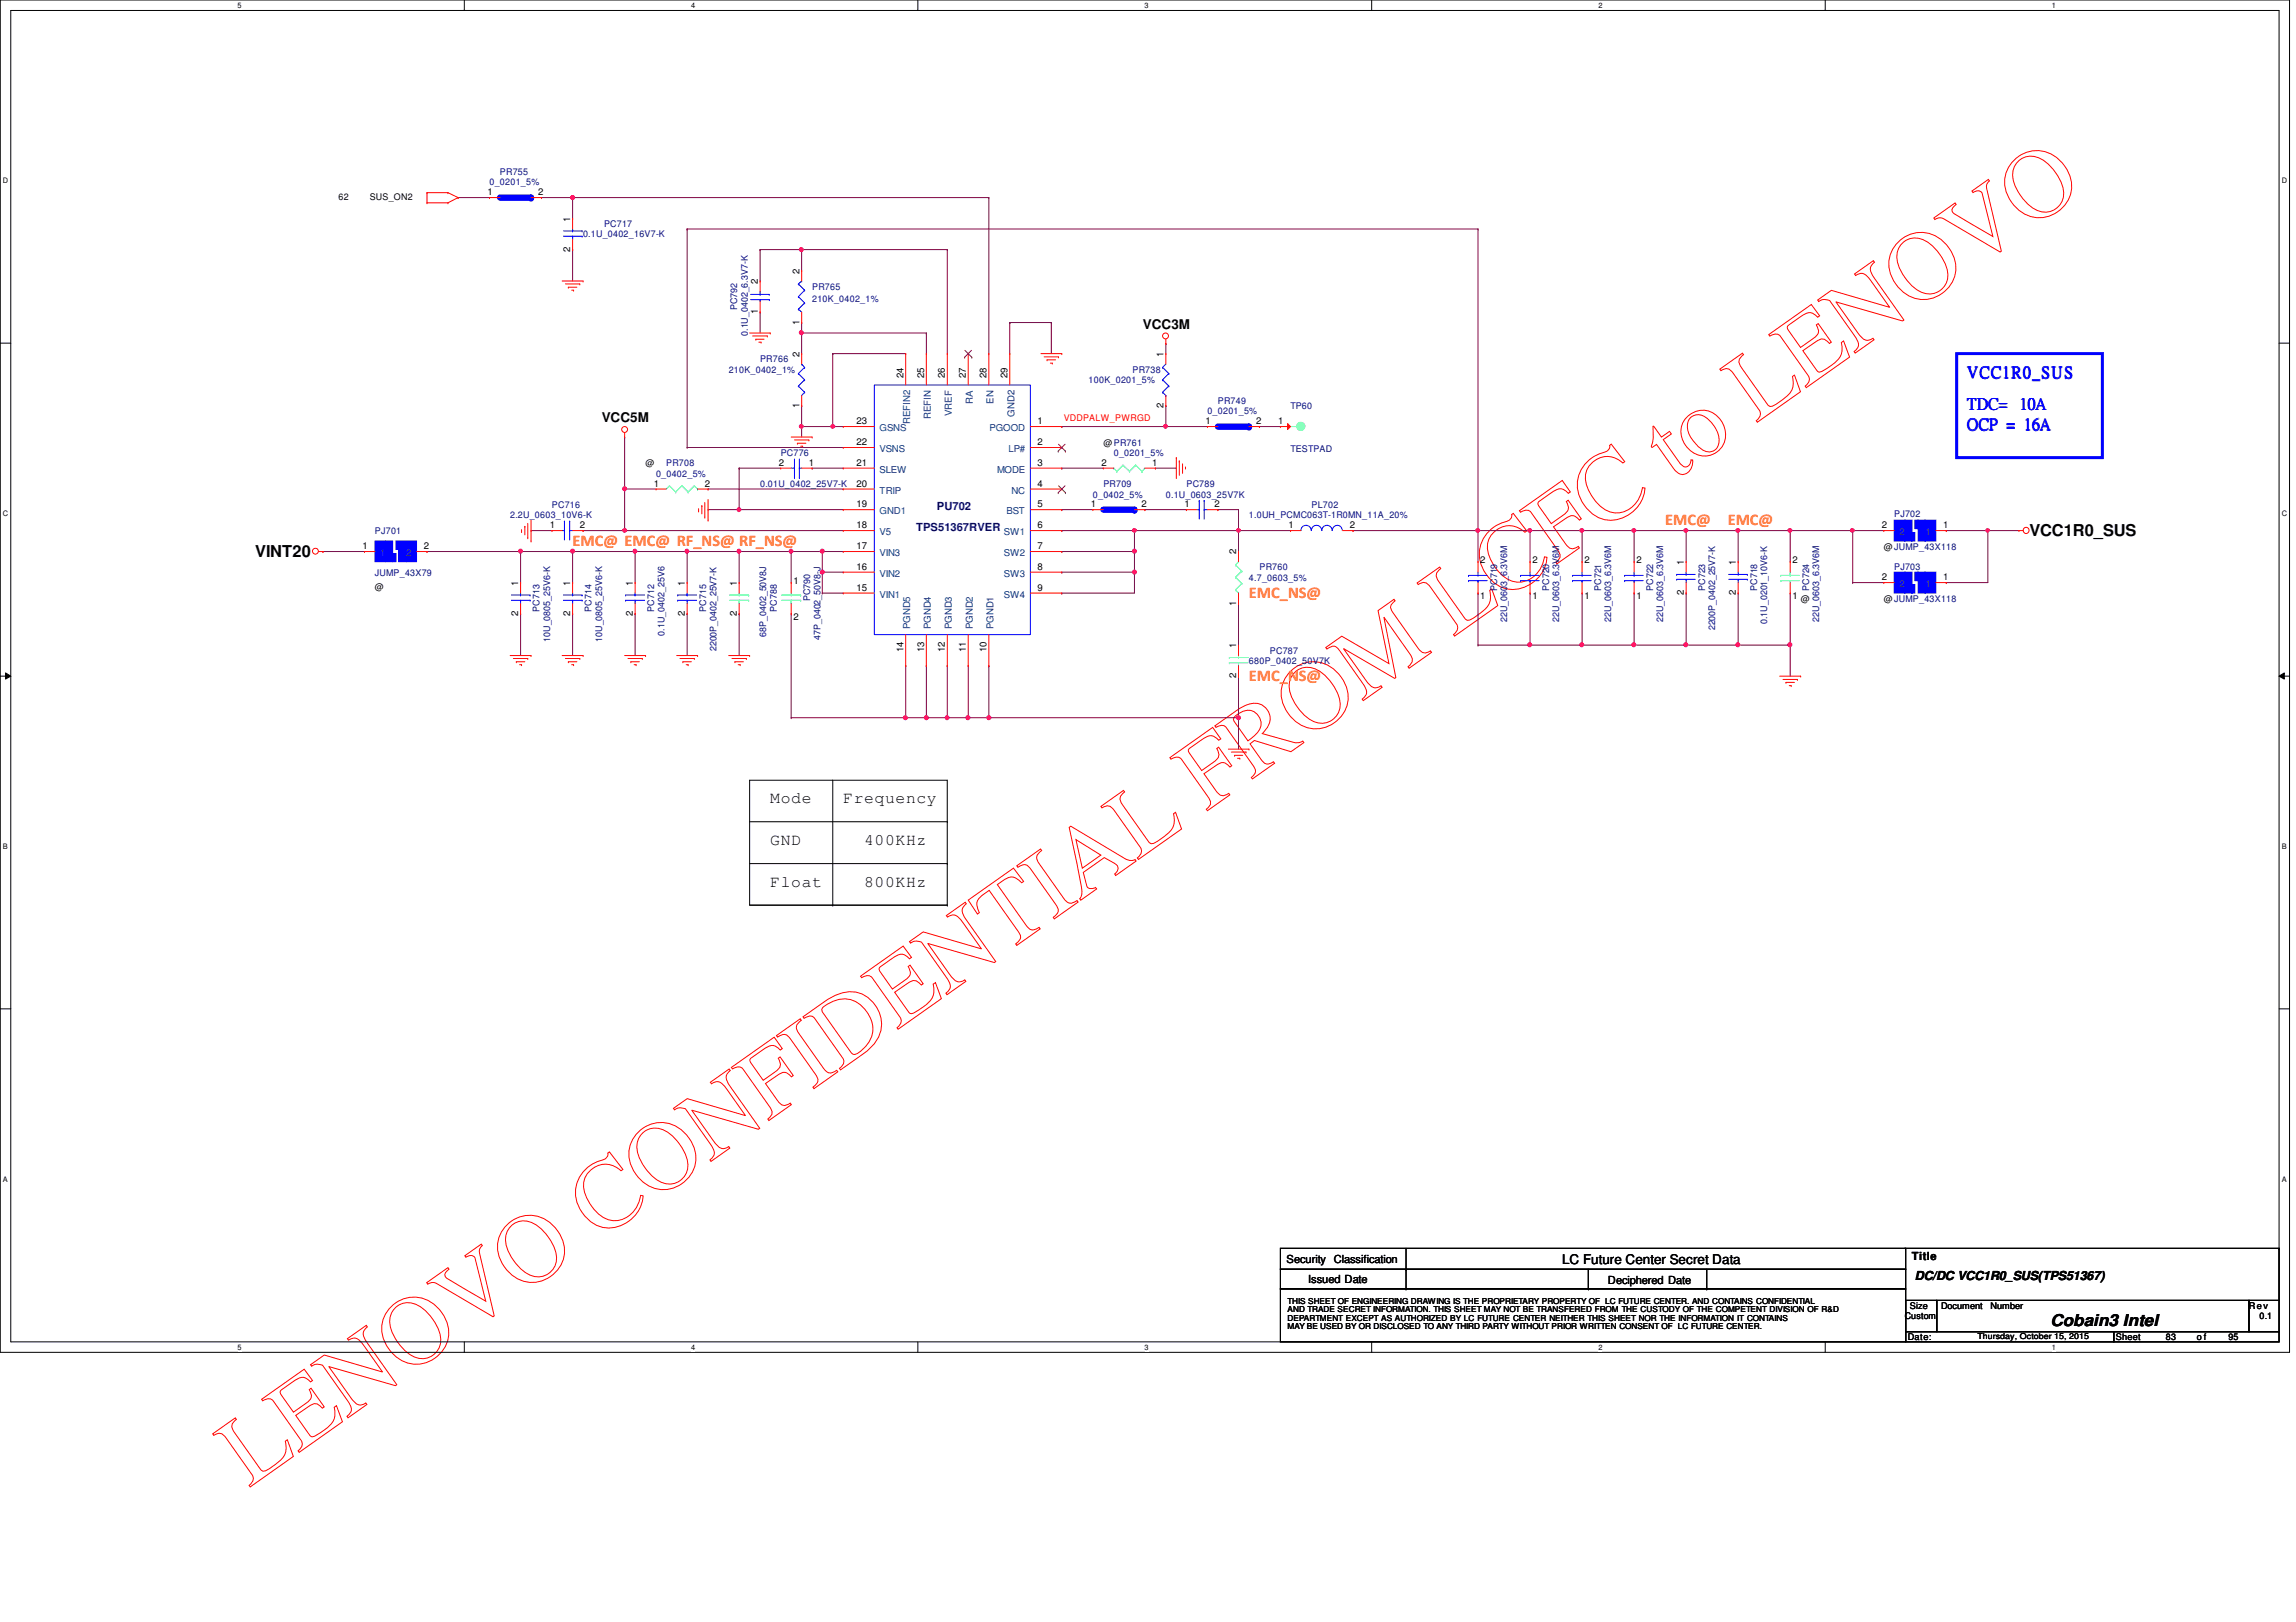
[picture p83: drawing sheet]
<svg xmlns="http://www.w3.org/2000/svg" width="297mm" height="210mm" viewBox="0 0 297 210" stroke-linecap="round" stroke-linejoin="round" font-family="sans-serif">
<defs><g id="words">
<text font-size="12.7" fill="#f00" x="32.2" y="192.5" transform="rotate(-35 32.2 192.5)">LENOVO CONFIDENTIAL FROM LCFC to LENOVO</text>
<g font-size="2.1" fill="#00f">
<text x="254.5" y="48.9">VCC1</text>
<text x="254.5" y="53">TDC= 1A</text>
<text x="260.2" y="48.9">R0_SUS</text>
<text x="262.3" y="53">0</text>
<text x="254.5" y="55.6">OCP=1A</text>
<text x="262.8" y="55.6">6</text>
</g>
<g font-size="2.1" fill="#ff8000">
<text x="74.1" y="70.7">EMC@ EMC@ RF_NS@ RF_NS@</text>
<text x="215.4" y="68">EMC@</text>
<text x="223.5" y="68">EMC@</text>
<text x="161.6" y="77.4">EMC_NS@</text>
<text x="161.6" y="88.2">EMC_NS@</text>
</g>
<g font-size="2.1">
<text x="262.5" y="69.4">VCC1R0_SUS</text>
<text x="33" y="72.1">VINT20</text>
<text x="99.6" y="104">Mode</text>
<text x="109.1" y="104">Frequency</text>
<text x="99.6" y="109.3">GND</text>
<text x="111.8" y="109.3">400KHz</text>
<text x="99.6" y="114.7">Float</text>
<text x="111.8" y="114.7">800KHz</text>
<text x="265.3" y="171.6">Cobain3 Intel</text>
</g>
<g font-size="1.7">
<text x="147.9" y="42.5">VCC3M</text>
<text x="77.8" y="54.7">VCC5M</text>
<text x="202.1" y="163.6">LC Future Center Secret Data</text>
</g>
<text font-size="1.6" x="247.7" y="165.7">DC/DC VCC1R0_SUS(TPS51367)</text>
<g font-size="1.4" fill="#000080">
<text x="121.2" y="66">PU702</text>
<text x="118.5" y="68.7">TPS51367RVER</text>
</g>
<g font-size="1.4">
<text x="166.5" y="163.4">Security Classification</text>
<text x="169.2" y="166">Issued Date</text>
<text x="208" y="166.2">Deciphered Date</text>
<text x="247.4" y="163">Title</text>
</g>
<g font-size="1.2" fill="#000080">
<text x="64.7" y="22.6">PR755</text>
<text x="63.3" y="24">0_0201_5%</text>
<text x="78.1" y="29.4">PC717</text>
<text x="75.4" y="30.7">0.1U_0402_16V7-K</text>
<text x="95.4" y="40.1" transform="rotate(-90 95.4 40.1)">PC792</text>
<text x="105.1" y="37.5">PR765</text>
<text x="105.1" y="39.1">210K_0402_1%</text>
<text x="96.7" y="43.5" transform="rotate(-90 96.7 43.5)">0.1U_0402_6.3V7-K</text>
<text x="98.3" y="46.9">PR766</text>
<text x="94.3" y="48.2">210K_0402_1%</text>
<text x="140.8" y="49.6">100K_0201_5%</text>
<text x="146.5" y="48.2">PR738</text>
<text x="156.2" y="53.6">0_0201_5%</text>
<text x="157.6" y="52.3">PR749</text>
<text x="167" y="53">TP60</text>
<text x="101" y="59">PC776</text>
<text x="144.1" y="59">0_0201_5%</text>
<text x="167" y="58.5">TESTPAD</text>
<text x="71.4" y="65.7">PC716</text>
<text x="84.9" y="61.7">0_0402_5%</text>
<text x="86.2" y="60.3">PR708</text>
<text x="98.3" y="63">0.01U_0402_25V7-K</text>
<text x="141.4" y="64.4">0_0402_5%</text>
<text x="142.7" y="63">PR709</text>
<text x="150.8" y="64.4">0.1U_0603_25V7K</text>
<text x="153.5" y="63">PC789</text>
<text x="169.7" y="65.7">PL702</text>
<text x="48.5" y="69.1">PJ701</text>
<text x="66" y="67.1">2.2U_0603_10V6-K</text>
<text x="161.6" y="67.1">1.0UH_PCMC063T-1R0MN_11A_20%</text>
<text x="245.1" y="66.9">PJ702</text>
<text x="48.5" y="74.6">JUMP_43X79</text>
<text x="104.8" y="77.8" transform="rotate(-90 104.8 77.8)">PC790</text>
<text x="161.6" y="75.1">4.7_0603_5%</text>
<text x="162.9" y="73.8">PR760</text>
<text x="193.7" y="76.5" transform="rotate(-90 193.7 76.5)">PC719</text>
<text x="200.4" y="76.5" transform="rotate(-90 200.4 76.5)">PC720</text>
<text x="207.1" y="76.5" transform="rotate(-90 207.1 76.5)">PC721</text>
<text x="213.9" y="76.5" transform="rotate(-90 213.9 76.5)">PC722</text>
<text x="220.6" y="76.5" transform="rotate(-90 220.6 76.5)">PC723</text>
<text x="227.3" y="76.5" transform="rotate(-90 227.3 76.5)">PC718</text>
<text x="234.1" y="76.5" transform="rotate(-90 234.1 76.5)">PC724</text>
<text x="245.1" y="73.8">PJ703</text>
<text x="69.8" y="79.2" transform="rotate(-90 69.8 79.2)">PC713</text>
<text x="71.2" y="83.1" transform="rotate(-90 71.2 83.1)">10U_0805_25V6-K</text>
<text x="76.5" y="79.2" transform="rotate(-90 76.5 79.2)">PC714</text>
<text x="77.9" y="83.1" transform="rotate(-90 77.9 83.1)">10U_0805_25V6-K</text>
<text x="84.6" y="79.2" transform="rotate(-90 84.6 79.2)">PC712</text>
<text x="86" y="82.3" transform="rotate(-90 86 82.3)">0.1U_0402_25V6</text>
<text x="91.4" y="79.2" transform="rotate(-90 91.4 79.2)">PC715</text>
<text x="99.1" y="82.4" transform="rotate(-90 99.1 82.4)">68P_0402_50V8J</text>
<text x="100.5" y="79.2" transform="rotate(-90 100.5 79.2)">PC788</text>
<text x="106.2" y="82.8" transform="rotate(-90 106.2 82.8)">47P_0402_50V8-J</text>
<text x="195" y="80.5" transform="rotate(-90 195 80.5)">22U_0603_6.3V6M</text>
<text x="201.7" y="80.5" transform="rotate(-90 201.7 80.5)">22U_0603_6.3V6M</text>
<text x="208.4" y="80.5" transform="rotate(-90 208.4 80.5)">22U_0603_6.3V6M</text>
<text x="215.2" y="80.5" transform="rotate(-90 215.2 80.5)">22U_0603_6.3V6M</text>
<text x="221.9" y="81.6" transform="rotate(-90 221.9 81.6)">2200P_0402_25V7-K</text>
<text x="228.6" y="80.8" transform="rotate(-90 228.6 80.8)">0.1U_0201_10V6-K</text>
<text x="235.4" y="80.5" transform="rotate(-90 235.4 80.5)">22U_0603_6.3V6M</text>
<text x="92.7" y="84.3" transform="rotate(-90 92.7 84.3)">2200P_0402_25V7-K</text>
<text x="161.6" y="85.9">680P_0402_50V7K</text>
<text x="164.3" y="84.6">PC787</text>
</g>
<g font-size="1.2">
<text x="43.8" y="25.9">62</text>
<text x="47.8" y="25.9">SUS_ON2</text>
<text x="63.1" y="25.3">1</text>
<text x="69.6" y="25.3">2</text>
<text x="73.8" y="28.7" transform="rotate(-90 73.8 28.7)">1</text>
<text x="73.8" y="32.6" transform="rotate(-90 73.8 32.6)">2</text>
<text x="103.4" y="35.4" transform="rotate(-90 103.4 35.4)">2</text>
<text x="98" y="40.6" transform="rotate(-90 98 40.6)">1</text>
<text x="98" y="36.8" transform="rotate(-90 98 36.8)">2</text>
<text x="103.4" y="42" transform="rotate(-90 103.4 42)">1</text>
<text x="103.4" y="46.2" transform="rotate(-90 103.4 46.2)">2</text>
<text x="150.5" y="46.2" transform="rotate(-90 150.5 46.2)">1</text>
<text x="103.4" y="52.8" transform="rotate(-90 103.4 52.8)">1</text>
<text x="116.9" y="48.9" transform="rotate(-90 116.9 48.9)">24</text>
<text x="119.5" y="48.9" transform="rotate(-90 119.5 48.9)">25</text>
<text x="122.3" y="48.9" transform="rotate(-90 122.3 48.9)">26</text>
<text x="125" y="48.9" transform="rotate(-90 125 48.9)">27</text>
<text x="127.6" y="48.9" transform="rotate(-90 127.6 48.9)">28</text>
<text x="130.3" y="48.9" transform="rotate(-90 130.3 48.9)">29</text>
<text x="150.5" y="52.8" transform="rotate(-90 150.5 52.8)">2</text>
<text x="110.8" y="57.6">22</text>
<text x="110.8" y="54.9">23</text>
<text x="134.2" y="54.9">1</text>
<text x="134.2" y="57.6">2</text>
<text x="142.7" y="57.7">@PR761</text>
<text x="156" y="54.9">1</text>
<text x="162.5" y="54.9">2</text>
<text x="165.4" y="54.9">1</text>
<text x="83.5" y="60.3">@</text>
<text x="84.6" y="63">1</text>
<text x="91.2" y="63">2</text>
<text x="100.8" y="60.3">2</text>
<text x="104.6" y="60.3">1</text>
<text x="110.8" y="65.7">19</text>
<text x="110.8" y="63">20</text>
<text x="110.8" y="60.3">21</text>
<text x="134.2" y="60.3">3</text>
<text x="134.2" y="63">4</text>
<text x="134.2" y="65.7">5</text>
<text x="141.1" y="65.7">1</text>
<text x="142.5" y="60.3">2</text>
<text x="147.7" y="65.7">2</text>
<text x="149.1" y="60.3">1</text>
<text x="153.2" y="65.7">1</text>
<text x="157.1" y="65.7">2</text>
<text x="46.9" y="71.1">1</text>
<text x="54.8" y="71.1">2</text>
<text x="71.1" y="68.4">1</text>
<text x="75" y="68.4">2</text>
<text x="110.8" y="71.1">17</text>
<text x="110.8" y="68.4">18</text>
<text x="134.2" y="68.4">6</text>
<text x="134.2" y="71.1">7</text>
<text x="159.9" y="71.8" transform="rotate(-90 159.9 71.8)">2</text>
<text x="166.7" y="68.4">1</text>
<text x="174.6" y="68.4">2</text>
<text x="243.5" y="68.4">2</text>
<text x="243.7" y="71.1">@JUMP_43X118</text>
<text x="251.4" y="68.4">1</text>
<text x="48.5" y="76.4">@</text>
<text x="67.1" y="75.8" transform="rotate(-90 67.1 75.8)">1</text>
<text x="73.8" y="75.8" transform="rotate(-90 73.8 75.8)">1</text>
<text x="81.9" y="75.8" transform="rotate(-90 81.9 75.8)">1</text>
<text x="88.6" y="75.8" transform="rotate(-90 88.6 75.8)">1</text>
<text x="95.3" y="75.8" transform="rotate(-90 95.3 75.8)">1</text>
<text x="102.7" y="75.6">1</text>
<text x="110.8" y="76.5">15</text>
<text x="110.8" y="73.7">16</text>
<text x="134.2" y="73.7">8</text>
<text x="134.2" y="76.5">9</text>
<text x="191.5" y="77.5">1</text>
<text x="191.5" y="72.9">2</text>
<text x="198.2" y="77.5">1</text>
<text x="198.2" y="72.9">2</text>
<text x="205" y="77.5">1</text>
<text x="205" y="72.9">2</text>
<text x="211.7" y="77.5">1</text>
<text x="211.7" y="72.9">2</text>
<text x="217.8" y="77" transform="rotate(-90 217.8 77)">2</text>
<text x="217.8" y="73.1" transform="rotate(-90 217.8 73.1)">1</text>
<text x="224.6" y="77" transform="rotate(-90 224.6 77)">2</text>
<text x="224.6" y="73.1" transform="rotate(-90 224.6 73.1)">1</text>
<text x="231.9" y="77.5">1</text>
<text x="231.9" y="72.9">2</text>
<text x="233" y="77.9">@</text>
<text x="243.5" y="75.1">2</text>
<text x="243.7" y="77.9">@JUMP_43X118</text>
<text x="251.4" y="75.1">1</text>
<text x="67.1" y="79.7" transform="rotate(-90 67.1 79.7)">2</text>
<text x="73.8" y="79.7" transform="rotate(-90 73.8 79.7)">2</text>
<text x="81.9" y="79.7" transform="rotate(-90 81.9 79.7)">2</text>
<text x="88.6" y="79.7" transform="rotate(-90 88.6 79.7)">2</text>
<text x="95.3" y="79.7" transform="rotate(-90 95.3 79.7)">2</text>
<text x="102.7" y="80.2">2</text>
<text x="159.9" y="83.9" transform="rotate(-90 159.9 83.9)">1</text>
<text x="159.9" y="78.4" transform="rotate(-90 159.9 78.4)">1</text>
<text x="116.9" y="84.4" transform="rotate(-90 116.9 84.4)">14</text>
<text x="119.5" y="84.4" transform="rotate(-90 119.5 84.4)">13</text>
<text x="122.3" y="84.4" transform="rotate(-90 122.3 84.4)">12</text>
<text x="125" y="84.4" transform="rotate(-90 125 84.4)">11</text>
<text x="127.6" y="84.4" transform="rotate(-90 127.6 84.4)">10</text>
<text x="159.9" y="87.8" transform="rotate(-90 159.9 87.8)">2</text>
<text x="246.4" y="170.7">Custom</text>
<text x="246.8" y="173.4">Date:</text>
<text x="247.1" y="169.4">Size</text>
<text x="251.1" y="169.4">Document</text>
<text x="257.5" y="169.4">Number</text>
<text x="273.7" y="173.4">Sheet</text>
<text x="280.2" y="173.4">83</text>
<text x="284.2" y="173.4">o f</text>
<text x="288.3" y="173.4">95</text>
<text x="291" y="169.4">Rev</text>
<text x="292.3" y="170.7">0.1</text>
</g>
<g font-size="1.2" fill="#004080">
<text x="123.1" y="53.8" transform="rotate(-90 123.1 53.8)">VREF</text>
<text x="125.9" y="52.2" transform="rotate(-90 125.9 52.2)">RA</text>
<text x="128.5" y="52.2" transform="rotate(-90 128.5 52.2)">EN</text>
<text x="131.2" y="53.9" transform="rotate(-90 131.2 53.9)">GND2</text>
<text x="113.8" y="58.5">VSNS</text>
<text x="113.8" y="55.8">GSNS</text>
<text x="117.8" y="54.9" transform="rotate(-90 117.8 54.9)">REFIN2</text>
<text x="120.4" y="54.2" transform="rotate(-90 120.4 54.2)">REFIN</text>
<text x="128" y="55.8">PGOOD</text>
<text x="130.5" y="58.5">LP#</text>
<text x="113.8" y="63.9">TRIP</text>
<text x="113.8" y="61.2">SLEW</text>
<text x="129" y="61.2">MODE</text>
<text x="130.8" y="63.9">NC</text>
<text x="49.2" y="72">1</text>
<text x="52.5" y="72">2</text>
<text x="113.8" y="72">VIN3</text>
<text x="113.8" y="66.5">GND1</text>
<text x="113.8" y="69.3">V5</text>
<text x="129.9" y="69.3">SW1</text>
<text x="129.9" y="72">SW2</text>
<text x="130.2" y="66.5">BST</text>
<text x="245.7" y="69.3">2</text>
<text x="249.1" y="69.3">1</text>
<text x="113.8" y="77.3">VIN1</text>
<text x="113.8" y="74.6">VIN2</text>
<text x="129.9" y="74.6">SW3</text>
<text x="129.9" y="77.3">SW4</text>
<text x="245.7" y="76">2</text>
<text x="249.1" y="76">1</text>
<text x="117.8" y="81.4" transform="rotate(-90 117.8 81.4)">PGND5</text>
<text x="120.4" y="81.4" transform="rotate(-90 120.4 81.4)">PGND4</text>
<text x="123.1" y="81.4" transform="rotate(-90 123.1 81.4)">PGND3</text>
<text x="125.9" y="81.4" transform="rotate(-90 125.9 81.4)">PGND2</text>
<text x="128.5" y="81.4" transform="rotate(-90 128.5 81.4)">PGND1</text>
</g>
<text font-size="1.2" fill="#f00" x="137.6" y="54.5">VDDPALW_PWRGD</text>
<g font-size="1.1">
<text x="166.6" y="170.9">DEPARTMENT EXCEPT AS AUTHORIZED BY LC FUTURE CENTER NEITHER THIS SHEET NOR THE INFORMATION IT CONTAINS</text>
<text x="166.6" y="172">MAY BE USED BY OR DISCLOSED TO ANY THIRD PARTY WITHOUT PRIOR WRITTEN CONSENT OF LC FUTURE CENTER.</text>
<text x="166.6" y="168.7">THIS SHEET OF ENGINEERING DRAWING IS THE PROPRIETARY PROPERTY OF LC FUTURE CENTER. AND CONTAINS CONFIDENTIAL</text>
<text x="166.6" y="169.8">AND TRADE SECRET INFORMATION. THIS SHEET MAY NOT BE TRANSFERED FROM THE CUSTODY OF THE COMPETENT DIVISION OF R&amp;D</text>
<text x="255.8" y="173.3">Thursday, October 15, 2015</text>
</g>
<g font-size="1">
<text x="30.7" y="1">5</text>
<text x="89.4" y="1">4</text>
<text x="148.1" y="1">3</text>
<text x="206.8" y="1">2</text>
<text x="265.5" y="1">1</text>
<text x=".4" y="23.7">D</text>
<text x="295.2" y="23.7">D</text>
<text x=".4" y="66.8">C</text>
<text x="295.2" y="66.8">C</text>
<text x=".4" y="109.9">B</text>
<text x="295.2" y="109.9">B</text>
<text x=".4" y="152.9">A</text>
<text x="295.2" y="152.9">A</text>
<text x="30.7" y="174.7">5</text>
<text x="89.4" y="174.7">4</text>
<text x="148.1" y="174.7">3</text>
<text x="206.8" y="174.7">2</text>
<text x="265.5" y="174.7">1</text>
</g>
</g></defs>
<path d="M0 0h296.2v175h-296.2zM1.4 1.4h293.4v172.3h-293.4z" fill="none" stroke="#000" stroke-width=".13"/>
<g fill="#fff">
<path d="M30.7 .2h.5v1h-.5z"/>
<path d="M30.7 173.8h.5v1.1h-.5z"/>
</g>
<path d="M60.1 0v1.4M60.1 173.7v1.3" fill="none" stroke="#000" stroke-width=".13"/>
<g fill="#fff">
<path d="M89.4 .2h.5v1h-.5z"/>
<path d="M89.4 173.8h.5v1.1h-.5z"/>
</g>
<path d="M118.7 0v1.4M118.7 173.7v1.3" fill="none" stroke="#000" stroke-width=".13"/>
<g fill="#fff">
<path d="M148.1 .2h.5v1h-.5z"/>
<path d="M148.1 173.8h.5v1.1h-.5z"/>
</g>
<path d="M177.5 0v1.4M177.5 173.7v1.3" fill="none" stroke="#000" stroke-width=".13"/>
<g fill="#fff">
<path d="M206.8 .2h.5v1h-.5z"/>
<path d="M206.8 173.8h.5v1.1h-.5z"/>
</g>
<path d="M236.1 0v1.4M236.1 173.7v1.3" fill="none" stroke="#000" stroke-width=".13"/>
<g fill="#fff">
<path d="M265.5 .2h.5v1h-.5z"/>
<path d="M265.5 173.8h.5v1.1h-.5z"/>
<path d="M.4 22.9h.7v1h-.7z"/>
<path d="M295.2 22.9h.7v1h-.7z"/>
<path d="M.4 65.9h.7v1.1h-.7z"/>
<path d="M295.2 65.9h.7v1.1h-.7z"/>
</g>
<path d="M0 44.4h1.4M294.8 44.4h1.4" fill="none" stroke="#000" stroke-width=".13"/>
<g fill="#fff">
<path d="M.4 109h.6v1.1h-.6z"/>
<path d="M295.2 109h.6v1.1h-.6z"/>
</g>
<path d="M0 87.5h1.4M.7 87.1l.7 .4-.7 .4zM294.8 87.5l.7-.4v.8zM294.8 87.5h1.4" fill="none" stroke="#000" stroke-width=".13"/>
<path d="M.7 87.1l.7 .4-.7 .4zM294.8 87.5l.7-.4v.8z" fill="#000"/>
<g fill="#fff">
<path d="M.4 152.1h.6v1h-.6z"/>
<path d="M295.2 152.1h.6v1h-.6z"/>
</g>
<path d="M97 101h25.6v16.1h-25.6zM97 106.3h25.6M97 117.1h25.6M97 111.8h25.6M107.7 117.1h.1M107.7 101v16.1M122.6 106.3h.1M122.6 117.1h.1M122.6 111.8h.1M0 130.6h1.4M294.8 130.6h1.4" fill="none" stroke="#000" stroke-width=".13"/>
<path d="M253.1 45.8h18.9v13.4h-18.9z" fill="none" stroke="#00f" stroke-width=".38"/>
<path d="M91.6 66h.1M91.6 66h4" fill="none" stroke="#800040" stroke-width=".13"/>
<path d="M95.4 65.8l.2-.1 .2 .1v.3l-.2 .1-.2-.1z" fill-rule="evenodd" fill="#f0f"/>
<path d="M95.4 65.8l.2-.1 .2 .1v.3l-.2 .1-.2-.1z" fill="none" stroke="#f0f" stroke-width=".13"/>
<path d="M162.9 55.2h.1M162.9 55.2h2.7M41.8 71.4h.1M41.8 71.4h5.4M239.7 75.4h.1M239.7 68.7h.1M239.7 75.4h4M239.7 68.7h4" fill="none" stroke="#800040" stroke-width=".13"/>
<circle cx="239.6" cy="68.6" r=".25" fill="#f0f"/>
<circle cx="239.6" cy="68.6" r=".25" fill="none" stroke="#f0f" stroke-width=".13"/>
<path d="M160.2 87.5h.1M160.2 87.5v5.4" fill="none" stroke="#800040" stroke-width=".13"/>
<circle cx="160.2" cy="92.9" r=".26" fill="#f0f"/>
<circle cx="160.2" cy="92.9" r=".26" fill="none" stroke="#f0f" stroke-width=".13"/>
<path d="M137.4 55.2h.1M137.4 55.2h13.4M150.8 44.4h.1M150.8 44.4v1.4M160.2 78.1h.1M160.2 68.7h.1M160.2 68.7v2.7M160.2 78.1v5.4" fill="none" stroke="#800040" stroke-width=".13"/>
<circle cx="150.8" cy="55.2" r=".25" fill="#f0f"/>
<circle cx="150.8" cy="55.2" r=".25" fill="none" stroke="#f0f" stroke-width=".13"/>
<g fill="none" stroke="#800040" stroke-width=".13">
<path d="M130.6 41.7h.1M130.6 41.7v4.1M130.6 41.7h5.4M136 41.7h.1M136 41.7v4.1M150.8 52.5h.1M150.8 55.2h.1M150.8 52.5v2.7M150.8 55.2h5.4M137.4 60.6h.1M137.4 66h.1M137.4 68.7h.1"/>
<path d="M137.4 76.8h.1M137.4 74h.1M137.4 71.4h.1M137.4 60.6h5.3M137.4 66h4M137.4 68.7h9.4M137.4 74h9.4M146.8 68.7h.1M146.8 74h.1M146.8 68.7v2.7h-9.4M146.8 74v2.8h-9.4M148.1 66h.1"/>
<path d="M148.1 66h5.4M149.5 60.6h.1M149.5 60.6h2.7"/>
</g>
<circle cx="146.8" cy="71.3" r=".26" fill="#f0f"/>
<circle cx="146.8" cy="71.3" r=".26" fill="none" stroke="#f0f" stroke-width=".13"/>
<path d="M146.8 71.4h.1M146.8 71.4v2.6" fill="none" stroke="#800040" stroke-width=".13"/>
<circle cx="146.8" cy="74" r=".26" fill="#f0f"/>
<circle cx="146.8" cy="74" r=".26" fill="none" stroke="#f0f" stroke-width=".13"/>
<path d="M146.8 68.7h.1M146.8 68.7h13.4" fill="none" stroke="#800040" stroke-width=".13"/>
<circle cx="160.2" cy="68.6" r=".25" fill="#f0f"/>
<circle cx="160.2" cy="68.6" r=".25" fill="none" stroke="#f0f" stroke-width=".13"/>
<circle cx="146.8" cy="68.6" r=".25" fill="#f0f"/>
<circle cx="146.8" cy="68.6" r=".25" fill="none" stroke="#f0f" stroke-width=".13"/>
<path d="M157.6 66h.1M157.6 66h2.6M160.2 66h.1M160.2 68.7h.1M160.2 66v2.7M160.2 68.7h6.8M175 68.7h.1M175 68.7h22.9M191.2 68.7h.1M191.2 68.7v4" fill="none" stroke="#800040" stroke-width=".13"/>
<circle cx="197.9" cy="68.6" r=".25" fill="#f0f"/>
<circle cx="197.9" cy="68.6" r=".25" fill="none" stroke="#f0f" stroke-width=".13"/>
<path d="M197.9 68.7h.1M197.9 68.7v4M197.9 68.7h6.8M204.7 68.7h.1M204.7 76.8h.1M204.7 68.7v4M204.7 76.8v6.7M211.4 68.7h.1M211.4 76.8h.1M211.4 68.7v4M211.4 76.8v6.7" fill="none" stroke="#800040" stroke-width=".13"/>
<circle cx="204.6" cy="83.4" r=".26" fill="#f0f"/>
<circle cx="204.6" cy="83.4" r=".26" fill="none" stroke="#f0f" stroke-width=".13"/>
<path d="M197.9 76.8h.1M197.9 76.8v6.7" fill="none" stroke="#800040" stroke-width=".13"/>
<circle cx="197.9" cy="83.4" r=".26" fill="#f0f"/>
<circle cx="197.9" cy="83.4" r=".26" fill="none" stroke="#f0f" stroke-width=".13"/>
<path d="M191.2 76.8h.1M191.2 76.8v6.7M204.7 68.7h.1M204.7 68.7h6.7M191.2 83.5h.1M191.2 83.5h13.5M197.9 83.5h.1M231.6 83.5h.1M231.6 83.5v4" fill="none" stroke="#800040" stroke-width=".13"/>
<circle cx="211.4" cy="68.6" r=".25" fill="#f0f"/>
<circle cx="211.4" cy="68.6" r=".25" fill="none" stroke="#f0f" stroke-width=".13"/>
<circle cx="204.6" cy="68.6" r=".25" fill="#f0f"/>
<circle cx="204.6" cy="68.6" r=".25" fill="none" stroke="#f0f" stroke-width=".13"/>
<path d="M211.4 68.7h.1M211.4 68.7h6.7M218.1 68.7h.1M218.1 76.8h.1M218.1 68.7v4M218.1 76.8v6.7M231.6 68.7h.1M231.6 68.7h8.1M117.2 86.1h.1M117.2 86.1v6.8" fill="none" stroke="#800040" stroke-width=".13"/>
<circle cx="117.1" cy="92.9" r=".26" fill="#f0f"/>
<circle cx="117.1" cy="92.9" r=".26" fill="none" stroke="#f0f" stroke-width=".13"/>
<path d="M117.2 92.9h.1M119.8 86.1h.1M119.8 86.1v6.8h-2.6" fill="none" stroke="#800040" stroke-width=".13"/>
<circle cx="119.8" cy="92.9" r=".26" fill="#f0f"/>
<circle cx="119.8" cy="92.9" r=".26" fill="none" stroke="#f0f" stroke-width=".13"/>
<path d="M119.8 92.9h.1M122.6 86.1h.1M122.6 86.1v6.8h-2.8" fill="none" stroke="#800040" stroke-width=".13"/>
<path d="M122.4 92.7l.1-.1 .2 .1v.4h-.2h-.1z" fill-rule="evenodd" fill="#f0f"/>
<path d="M122.4 92.7l.1-.1 .2 .1v.4h-.2h-.1z" fill="none" stroke="#f0f" stroke-width=".13"/>
<path d="M122.6 92.9h.1M125.3 86.1h.1M125.3 86.1v6.8h-2.7" fill="none" stroke="#800040" stroke-width=".13"/>
<circle cx="125.2" cy="92.9" r=".26" fill="#f0f"/>
<circle cx="125.2" cy="92.9" r=".26" fill="none" stroke="#f0f" stroke-width=".13"/>
<path d="M125.3 92.9h.1M127.9 86.1h.1M127.9 86.1v6.8h-2.6" fill="none" stroke="#800040" stroke-width=".13"/>
<circle cx="127.9" cy="92.9" r=".26" fill="#f0f"/>
<circle cx="127.9" cy="92.9" r=".26" fill="none" stroke="#f0f" stroke-width=".13"/>
<path d="M88.9 71.4h.1M88.9 71.4h6.7M95.6 79.4h.1M95.6 71.4h.1M95.6 71.4v4M95.6 79.4v5.4M127.9 92.9h.1M127.9 92.9h32.3M160.2 92.9h.1M160.2 92.9v4" fill="none" stroke="#800040" stroke-width=".13"/>
<path d="M95.4 71.1h.2l.2 .1v.3l-.2 .1-.2-.1z" fill-rule="evenodd" fill="#f0f"/>
<path d="M95.4 71.1h.2l.2 .1v.3l-.2 .1-.2-.1z" fill="none" stroke="#f0f" stroke-width=".13"/>
<path d="M88.7 71.1h.2l.2 .1-.1 .3-.1 .1-.2-.1z" fill-rule="evenodd" fill="#f0f"/>
<path d="M88.7 71.1h.2l.2 .1-.1 .3-.1 .1-.2-.1z" fill="none" stroke="#f0f" stroke-width=".13"/>
<path d="M74.1 71.4h.1M74.1 71.4h8.1M82.2 79.4h.1M82.2 71.4h.1M82.2 71.4v4M82.2 79.4v5.4" fill="none" stroke="#800040" stroke-width=".13"/>
<path d="M82 71.1h.1l.2 .1v.3l-.2 .1-.1-.1z" fill-rule="evenodd" fill="#f0f"/>
<path d="M82 71.1h.1l.2 .1v.3l-.2 .1-.1-.1z" fill="none" stroke="#f0f" stroke-width=".13"/>
<circle cx="74.1" cy="71.3" r=".26" fill="#f0f"/>
<circle cx="74.1" cy="71.3" r=".26" fill="none" stroke="#f0f" stroke-width=".13"/>
<path d="M55.2 71.4h.1M55.2 71.4h12.1M67.3 79.4h.1M67.3 79.4v5.4M74.1 79.4h.1M74.1 71.4h.1M74.1 71.4v4M74.1 79.4v5.4M88.9 79.4h.1M88.9 79.4v5.4" fill="none" stroke="#800040" stroke-width=".13"/>
<circle cx="67.3" cy="71.3" r=".26" fill="#f0f"/>
<circle cx="67.3" cy="71.3" r=".26" fill="none" stroke="#f0f" stroke-width=".13"/>
<path d="M82.2 71.4h.1M82.2 71.4h6.7M88.9 71.4h.1M88.9 71.4v4M95.6 71.4h.1M95.6 71.4h6.8" fill="none" stroke="#800040" stroke-width=".13"/>
<path d="M102.2 71.1h.1l.2 .1v.3l-.2 .1-.1-.1z" fill-rule="evenodd" fill="#f0f"/>
<path d="M102.2 71.1h.1l.2 .1v.3l-.2 .1-.1-.1z" fill="none" stroke="#f0f" stroke-width=".13"/>
<path d="M102.4 71.4h.1M102.4 79.4h.1M102.4 71.4v4M102.4 79.4v13.5M102.4 71.4h4M106.4 74h.1M106.4 74h2.7" fill="none" stroke="#800040" stroke-width=".13"/>
<circle cx="106.4" cy="74" r=".26" fill="#f0f"/>
<circle cx="106.4" cy="74" r=".26" fill="none" stroke="#f0f" stroke-width=".13"/>
<path d="M106.4 71.4h.1M106.4 71.4v2.6" fill="none" stroke="#800040" stroke-width=".13"/>
<circle cx="106.4" cy="71.3" r=".26" fill="#f0f"/>
<circle cx="106.4" cy="71.3" r=".26" fill="none" stroke="#f0f" stroke-width=".13"/>
<g fill="none" stroke="#800040" stroke-width=".13">
<path d="M80.8 56.6h.1M80.8 56.6v12.1h-5.4M68.7 68.7h.1M68.7 68.7h2.7M75.4 68.7h.1M80.8 63.3h.1M91.6 63.3h.1M91.6 63.3h17.5M95.6 60.6h.1M95.6 66h.1M95.6 60.6h5.4M95.6 66h13.5"/>
<path d="M95.6 60.6v5.4M105.1 60.6h.1M105.1 60.6h4M106.4 71.4h.1M106.4 74h.1M106.4 76.8h.1M106.4 71.4h2.7M106.4 74v2.8M106.4 76.8h2.7M102.4 92.9h.1M102.4 92.9h14.8"/>
</g>
<circle cx="80.8" cy="68.6" r=".25" fill="#f0f"/>
<circle cx="80.8" cy="68.6" r=".25" fill="none" stroke="#f0f" stroke-width=".13"/>
<circle cx="80.8" cy="63.2" r=".26" fill="#f0f"/>
<circle cx="80.8" cy="63.2" r=".26" fill="none" stroke="#f0f" stroke-width=".13"/>
<path d="M88.9 29.6h.1M88.9 29.6v28.3M88.9 29.6h102.3M191.2 29.6h.1M191.2 29.6v39.1M88.9 57.9h.1M88.9 57.9h20.2M80.8 68.7h.1M80.8 63.3h.1M80.8 68.7h28.3M80.8 63.3h4.1" fill="none" stroke="#800040" stroke-width=".13"/>
<circle cx="191.2" cy="68.6" r=".25" fill="#f0f"/>
<circle cx="191.2" cy="68.6" r=".25" fill="none" stroke="#f0f" stroke-width=".13"/>
<path d="M74.1 32.3h.1M74.1 32.3v4.1M103.7 32.3h.1M103.7 32.3h18.9M122.6 32.3h.1M122.6 32.3v13.5" fill="none" stroke="#800040" stroke-width=".13"/>
<circle cx="103.7" cy="32.3" r=".26" fill="#f0f"/>
<circle cx="103.7" cy="32.3" r=".26" fill="none" stroke="#f0f" stroke-width=".13"/>
<g fill="none" stroke="#800040" stroke-width=".13">
<path d="M98.3 32.3h.1M98.3 32.3h5.4M98.3 32.3v4.1M103.7 32.3h.1M103.7 32.3v2.7M103.7 41.7h.1M103.7 52.5h.1M103.7 55.2h.1M103.7 41.7v1.4M103.7 52.5v2.7M103.7 55.2h5.4M107.7 55.2h.1"/>
<path d="M107.7 45.8h.1M107.7 45.8v9.4M107.7 45.8h9.5"/>
</g>
<circle cx="107.7" cy="55.2" r=".25" fill="#f0f"/>
<circle cx="107.7" cy="55.2" r=".25" fill="none" stroke="#f0f" stroke-width=".13"/>
<path d="M103.7 55.2h.1M103.7 55.2v1.4" fill="none" stroke="#800040" stroke-width=".13"/>
<circle cx="103.7" cy="55.2" r=".25" fill="#f0f"/>
<circle cx="103.7" cy="55.2" r=".25" fill="none" stroke="#f0f" stroke-width=".13"/>
<path d="M98.3 40.4h.1M98.3 40.4v2.7M103.7 43.1h.1M103.7 43.1h16.1M103.7 43.1v2.7M119.8 43.1h.1M119.8 43.1v2.7" fill="none" stroke="#800040" stroke-width=".13"/>
<circle cx="103.7" cy="43.1" r=".26" fill="#f0f"/>
<circle cx="103.7" cy="43.1" r=".26" fill="none" stroke="#f0f" stroke-width=".13"/>
<path d="M74.1 25.6h.1M74.1 25.6h53.8M127.9 25.6h.1M127.9 25.6v20.2" fill="none" stroke="#800040" stroke-width=".13"/>
<circle cx="74.1" cy="25.6" r=".26" fill="#f0f"/>
<circle cx="74.1" cy="25.6" r=".26" fill="none" stroke="#f0f" stroke-width=".13"/>
<g fill="none" stroke="#800040" stroke-width=".13">
<path d="M59.3 25.6h.1M59.3 25.6h4M70.1 25.6h.1M70.1 25.6h4M74.1 25.6h.1M74.1 25.6v2.7M67.3 71.4h.1M67.3 71.4v4M224.9 68.7h.1M224.9 68.7h6.7M231.6 68.7h.1M231.6 68.7v4"/>
<path d="M239.7 68.7h.1M239.7 68.7v6.7M251.8 75.4h.1M257.2 68.7h.1M257.2 68.7v6.7h-5.4"/>
</g>
<circle cx="231.6" cy="68.6" r=".25" fill="#f0f"/>
<circle cx="231.6" cy="68.6" r=".25" fill="none" stroke="#f0f" stroke-width=".13"/>
<path d="M231.6 76.8h.1M231.6 76.8v6.7" fill="none" stroke="#800040" stroke-width=".13"/>
<circle cx="231.6" cy="83.4" r=".26" fill="#f0f"/>
<circle cx="231.6" cy="83.4" r=".26" fill="none" stroke="#f0f" stroke-width=".13"/>
<path d="M218.1 68.7h.1M218.1 68.7h6.8M224.9 68.7h.1M224.9 68.7v4M224.9 83.5h.1M224.9 83.5h6.7" fill="none" stroke="#800040" stroke-width=".13"/>
<circle cx="224.8" cy="68.6" r=".25" fill="#f0f"/>
<circle cx="224.8" cy="68.6" r=".25" fill="none" stroke="#f0f" stroke-width=".13"/>
<circle cx="218.1" cy="68.6" r=".25" fill="#f0f"/>
<circle cx="218.1" cy="68.6" r=".25" fill="none" stroke="#f0f" stroke-width=".13"/>
<path d="M224.9 76.8h.1M224.9 76.8v6.7h-6.8M218.1 83.5h.1" fill="none" stroke="#800040" stroke-width=".13"/>
<circle cx="224.8" cy="83.4" r=".26" fill="#f0f"/>
<circle cx="224.8" cy="83.4" r=".26" fill="none" stroke="#f0f" stroke-width=".13"/>
<circle cx="218.1" cy="83.4" r=".26" fill="#f0f"/>
<circle cx="218.1" cy="83.4" r=".26" fill="none" stroke="#f0f" stroke-width=".13"/>
<path d="M204.7 83.5h.1M204.7 83.5h13.4M211.4 83.5h.1" fill="none" stroke="#800040" stroke-width=".13"/>
<circle cx="211.4" cy="83.4" r=".26" fill="#f0f"/>
<circle cx="211.4" cy="83.4" r=".26" fill="none" stroke="#f0f" stroke-width=".13"/>
<path d="M251.8 68.7h.1M251.8 68.7h9.4M257.2 68.7h.1" fill="none" stroke="#800040" stroke-width=".13"/>
<path d="M257 68.5h.3l.1 .1-.1 .2-.2 .1-.1-.1z" fill-rule="evenodd" fill="#f0f"/>
<path d="M257 68.5h.3l.1 .1-.1 .2-.2 .1-.1-.1z" fill="none" stroke="#f0f" stroke-width=".13"/>
<path d="M67.3 71.4h.1M67.3 71.4h6.8" fill="none" stroke="#800040" stroke-width=".13"/>
<g fill="none" stroke="#f00" stroke-width=".13">
<path d="M55.2 26.2h.1M55.2 24.9h.1M55.2 26.2h2.8M55.2 24.9v1.3M55.2 24.9h2.8M58 26.2h.1M58 24.9h.1M58 24.9l1.3 .7M59.3 25.6h.1M59.3 25.6l-1.3 .6M72.7 36.4h2.7M73.1 36.7h1.9"/>
<path d="M73.5 37.2h.1M73.5 37.2h1.1M74 37.5h.2M74.2 37.5h.1M75 36.7h.1M75.4 36.4h.1M80.8 56.6h.1M80.8 56v.6M97 43.1h2.6M97.4 43.5h1.9M97.8 43.9h.1M97.8 43.9h1"/>
<path d="M98.2 44.3h.3M98.5 44.3h.1M99.3 43.5h.1M99.6 43.1h.1M102.4 56.6h2.7M102.8 56.9h1.8M103.2 57.4h.1M103.2 57.4h1.1M103.6 57.7h.2M103.8 57.7h.1M104.6 56.9h.1M105.1 56.6h.1"/>
<path d="M134.7 45.8h2.7M135.1 46.2h1.8M135.5 46.6h.1M135.5 46.6h1.1M135.9 47h.2M136.1 47h.1M136.9 46.2h.1M137.4 45.8h.1M150.8 44.4h.1M150.8 43.9v.5M152.2 59.2h.1M152.2 59.2v2.7"/>
<path d="M152.6 59.6h.1M152.6 59.6v1.9M41.2 71.4h.6M41.8 71.4h.1M67.5 68.8h.1M67.5 68.5v.3M67.9 68.1h.1M67.9 68.1v1.1M68.3 69.6h.1M68.3 67.7v1.9M68.7 70h.1M68.7 67.3v2.7"/>
<path d="M90.4 66.1h.1M90.4 65.8v.3M90.8 65.4h.1M90.8 65.4v1.1M91.2 66.9h.1M91.2 65v1.9M91.6 67.3h.1M91.6 64.6v2.7M153 61.1h.1M153 60v1.1M153.4 60.5h.1M153.4 60.5v.2"/>
<path d="M261.2 68.7h.1M261.2 68.7h.5M66 84.8h2.7M66.4 85.2h1.9M66.8 85.6h.1M66.8 85.6h1.1M67.2 86h.3M67.5 86h.1M68.3 85.2h.1M68.7 84.8h.1M72.7 84.8h2.7M73.1 85.2h1.9"/>
<path d="M73.5 85.6h.1M73.5 85.6h1.1M74 86h.2M74.2 86h.1M75 85.2h.1M75.4 84.8h.1M80.8 84.8h2.7M81.2 85.2h1.9M81.6 85.6h.1M81.6 85.6h1.1M82 86h.3M82.3 86h.1"/>
<path d="M83.1 85.2h.1M83.5 84.8h.1M87.5 84.8h2.8M88 85.2h1.8M88.3 85.6h.1M88.3 85.6h1.1M88.8 86h.2M89 86h.1M89.8 85.2h.1M90.3 84.8h.1M94.3 84.8h2.7M94.7 85.2h1.9"/>
<path d="M95.1 85.6h.1M95.1 85.6h1.1M95.5 86h.3M95.8 86h.1M96.6 85.2h.1M97 84.8h.1M158.9 96.9h2.7M159.3 97.3h1.9M159.7 97.7h.1M159.7 97.7h1.1M160.1 98.1h.3M160.4 98.1h.1"/>
<path d="M161.2 97.3h.1M161.6 96.9h.1M230.2 87.5h2.8M230.7 87.9h1.8M231.1 88.3h.1M231.1 88.3h1.1M231.5 88.7h.2M231.7 88.7h.1M232.5 87.9h.1M233 87.5h.1"/>
<circle cx="80.8" cy="55.6" r=".38"/>
<circle cx="150.8" cy="43.5" r=".38"/>
<circle cx="40.8" cy="71.3" r=".38"/>
<circle cx="262.1" cy="68.6" r=".39"/>
</g>
<g fill="none" stroke="#000" stroke-width=".13">
<path d="M165.6 161.5h80.9v2.8h-80.9zM165.6 164.3h80.9v2.5h-80.9zM165.6 166.8h80.9v6.9h-80.9zM181.9 164.3h.1M181.9 166.8h.1M181.9 161.5v5.3M205.5 166.8h.1M205.5 164.3v2.5M220.8 166.8h.1M220.8 164.3v2.5M246.4 161.5h48.4M246.5 168.3h4.1v4h-4.1z"/>
<path d="M246.5 172.3h27v1.4h-27zM250.6 168.3h40.4v4h-40.4zM273.5 172.3h21.3v1.4h-21.3zM291 168.3h3.8v4h-3.8zM294.8 161.5h.1M294.8 161.5v6.8"/>
</g>
<path d="M64.7 25.6h4" fill="none" stroke="#00f" stroke-width=".8"/>
<circle cx="68.7" cy="25.6" r=".4" fill="#00f"/>
<path d="M63.3 25.6h.1M63.3 25.6h1.4M68.7 25.6h1.4M70.1 25.6h.1M74.1 75.4h.1M74.1 79.4h.1M74.1 75.4v1.4M74.1 78.1v1.3M95.6 75.4h.1M95.6 79.4h.1M95.6 75.4v1.4M95.6 78.1v1.3" fill="none" stroke="#f00" stroke-width=".13"/>
<path d="M94.4 77.7h2.5M94.4 77h2.5M95.6 77h.1M95.6 77.7h.1M95.6 76.8v.2M95.6 77.7v.4M96.9 77.7h.1M96.9 77h.1" fill="none" stroke="#00ff80" stroke-width=".13"/>
<path d="M72.9 77.7h2.4M72.9 77h2.4M74.1 77h.1M74.1 77.7h.1M74.1 76.8v.2M74.1 77.7v.4M75.3 77.7h.1M75.3 77h.1" fill="none" stroke="#00f" stroke-width=".13"/>
<path d="M157.6 55.2h4" fill="none" stroke="#00f" stroke-width=".8"/>
<circle cx="161.6" cy="55.2" r=".4" fill="#00f"/>
<g fill="none" stroke="#f00" stroke-width=".13">
<path d="M109.1 57.9h.1M109.1 55.2h.1M109.1 55.2h4M109.1 57.9h4M117.2 45.8h.1M117.2 45.8v4M119.8 45.8h.1M119.8 45.8v4M122.6 45.8h.1M122.6 45.8v4M125.3 45.8h.1M125.3 45.8v4"/>
<path d="M127.9 45.8h.1M127.9 45.8v4M130.6 45.8h.1M130.6 45.8v4M133.3 55.2h4.1M133.3 57.9h4.1M137.4 55.2h.1M137.4 57.9h.1M150.8 45.8h.1M150.8 52.5h.1M150.8 45.8v1.3M150.8 51.2v1.3"/>
<path d="M156.2 55.2h.1M156.2 55.2h1.4M161.6 55.2h1.3M162.9 55.2h.1M109.1 76.8h.1M109.1 74h.1M109.1 71.4h.1M109.1 66h.1M109.1 63.3h.1M109.1 60.6h.1M109.1 68.7h.1M109.1 76.8h4"/>
<path d="M109.1 74h4M109.1 71.4h4M109.1 66h4M109.1 63.3h4M109.1 60.6h4M109.1 68.7h4M133.3 76.8h4.1M133.3 74h4.1M133.3 71.4h4.1M133.3 66h4.1M133.3 63.3h4.1M133.3 60.6h4.1"/>
<path d="M133.3 68.7h4.1M137.4 60.6h.1M137.4 63.3h.1M137.4 66h.1M137.4 68.7h.1M137.4 71.4h.1M137.4 74h.1M137.4 76.8h.1M167 68.7h.1M167 68.7h1.3M173.7 68.7h1.3M175 68.7h.1"/>
<path d="M117.2 86.1h.1M117.2 82.1v4M119.8 86.1h.1M119.8 82.1v4M122.6 86.1h.1M122.6 82.1v4M125.3 86.1h.1M125.3 82.1v4M127.9 86.1h.1M127.9 82.1v4"/>
</g>
<g fill="none" stroke="#00f" stroke-width=".13">
<path d="M113.1 49.8h20.2v32.3h-20.2zM150.4 47.5h.1M150.4 49.1h.1M150.4 50.8h.1M150.4 47.5l.8 .8M150.4 49.1l.8 .9M150.4 50.8l.4 .4M150.8 51.2h.1M150.8 47.1l-.4 .4M151.2 48.3h.1M151.2 50h.1M151.2 48.3l-.8 .8"/>
<path d="M151.2 50l-.8 .8M168.3 68.7a.66 .66 0 0 1 .7-.7 .66 .66 0 0 1 .6 .7M169.7 68.7a.66 .66 0 0 1 .6-.7 .66 .66 0 0 1 .7 .7M171 68.7a.66 .66 0 0 1 .7-.7 .66 .66 0 0 1 .6 .7M173.6 68.6a.64 .64 0 0 0-.6-.6 .64 .64 0 0 0-.6 .7"/>
</g>
<path d="M124.8 46.2h.1M124.8 45.3l.9 .9M125.7 45.3l-.9 .9M125.7 46.2h.1M136.9 58.4h.1M136.9 57.5l.9 .9M137.8 57.5l-.9 .9M137.8 58.4h.1M136.9 63.8h.1M136.9 62.9l.9 .9M137.8 62.9l-.9 .9M137.8 63.8h.1" fill="none" stroke="#804000" stroke-width=".13"/>
<path d="M48.5 70h1.4v2.7h-1.4z" fill-rule="evenodd" fill="#00f"/>
<path d="M48.5 70h1.4v2.7h-1.4z" fill="none" stroke="#00f" stroke-width=".13"/>
<path d="M49.9 70h.9v2.7h-.9z" fill-rule="evenodd" fill="#00f"/>
<path d="M49.9 70h.9v2.7h-.9z" fill="none" stroke="#00f" stroke-width=".13"/>
<path d="M50.8 71.6h.4v1.1h-.4z" fill-rule="evenodd" fill="#00f"/>
<path d="M50.8 71.6h.4v1.1h-.4z" fill="none" stroke="#00f" stroke-width=".13"/>
<path d="M51.2 70h.4v1.1h-.4z" fill-rule="evenodd" fill="#00f"/>
<path d="M51.2 70h.4v1.1h-.4z" fill="none" stroke="#00f" stroke-width=".13"/>
<path d="M51.6 70h.9v2.7h-.9z" fill-rule="evenodd" fill="#00f"/>
<path d="M51.6 70h.9v2.7h-.9z" fill="none" stroke="#00f" stroke-width=".13"/>
<path d="M52.5 70h1.4v2.7h-1.4z" fill-rule="evenodd" fill="#00f"/>
<g fill="none" stroke="#00f" stroke-width=".13">
<path d="M103.3 38.4h.1M103.3 36.7h.1M103.3 38.4l.8 .8M103.3 36.7l.8 .8M103.7 36.4h.1M103.7 36.4l-.4 .3M104.1 39.2h.1M104.1 37.5h.1M104.1 39.2l-.8 .8M104.1 37.5l-.8 .9M103.3 40h.1M103.3 40l.4 .4"/>
<path d="M52.5 70h1.4v2.7h-1.4zM190 74.5h.1M190 75.1h.1M190 74.5h2.4M190 75.1h2.4M191.2 75.1h.1M191.2 74.5h.1M191.2 74v.5M191.2 75.1v.3M216.9 75h.1M216.9 74.3h.1M216.9 75h2.4"/>
<path d="M216.9 74.3h2.4M218.1 74.3h.1M218.1 75h.1M218.1 74v.3M218.1 75v.4"/>
</g>
<g fill="none" stroke="#f00" stroke-width=".13">
<path d="M103.7 35h.1M103.7 35v1.4M103.7 41.7h.1M103.7 40.4v1.3M47.2 71.4h.1M47.2 71.4h1.3M53.9 71.4h1.3M55.2 71.4h.1M191.2 76.8h.1M191.2 72.7h.1M191.2 72.7v1.3M191.2 75.4v1.4"/>
<path d="M218.1 72.7h.1M218.1 76.8h.1M218.1 72.7v1.3M218.1 75.4v1.4"/>
</g>
<path d="M249.1 67.3h1.3v2.7h-1.3z" fill-rule="evenodd" fill="#00f"/>
<path d="M249.1 67.3h1.3v2.7h-1.3z" fill="none" stroke="#00f" stroke-width=".13"/>
<path d="M248.2 67.3h.9v2.7h-.9z" fill-rule="evenodd" fill="#00f"/>
<path d="M248.2 67.3h.9v2.7h-.9z" fill="none" stroke="#00f" stroke-width=".13"/>
<path d="M247.7 67.3h.5v1.1h-.5z" fill-rule="evenodd" fill="#00f"/>
<path d="M247.7 67.3h.5v1.1h-.5z" fill="none" stroke="#00f" stroke-width=".13"/>
<path d="M247.4 68.9h.3v1.1h-.3z" fill-rule="evenodd" fill="#00f"/>
<path d="M247.4 68.9h.3v1.1h-.3z" fill="none" stroke="#00f" stroke-width=".13"/>
<path d="M246.4 67.3h1v2.7h-1z" fill-rule="evenodd" fill="#00f"/>
<path d="M246.4 67.3h1v2.7h-1z" fill="none" stroke="#00f" stroke-width=".13"/>
<path d="M245.1 67.3h1.3v2.7h-1.3z" fill-rule="evenodd" fill="#00f"/>
<path d="M245.1 67.3h1.3v2.7h-1.3z" fill="none" stroke="#00f" stroke-width=".13"/>
<path d="M243.7 68.7h.1M243.7 68.7h1.4M250.4 68.7h1.4M251.8 68.7h.1" fill="none" stroke="#f00" stroke-width=".13"/>
<path d="M249.1 74h1.3v2.8h-1.3z" fill-rule="evenodd" fill="#00f"/>
<path d="M249.1 74h1.3v2.8h-1.3z" fill="none" stroke="#00f" stroke-width=".13"/>
<path d="M248.2 74h.9v2.8h-.9z" fill-rule="evenodd" fill="#00f"/>
<path d="M248.2 74h.9v2.8h-.9z" fill="none" stroke="#00f" stroke-width=".13"/>
<path d="M247.7 74h.5v1.1h-.5z" fill-rule="evenodd" fill="#00f"/>
<path d="M247.7 74h.5v1.1h-.5z" fill="none" stroke="#00f" stroke-width=".13"/>
<path d="M247.4 75.6h.3v1.2h-.3z" fill-rule="evenodd" fill="#00f"/>
<path d="M247.4 75.6h.3v1.2h-.3z" fill="none" stroke="#00f" stroke-width=".13"/>
<path d="M246.4 74h1v2.8h-1z" fill-rule="evenodd" fill="#00f"/>
<path d="M246.4 74h1v2.8h-1z" fill="none" stroke="#00f" stroke-width=".13"/>
<path d="M245.1 74h1.3v2.8h-1.3z" fill-rule="evenodd" fill="#00f"/>
<g fill="none" stroke="#00f" stroke-width=".13">
<path d="M72.9 30.6h2.4M72.9 29.9h2.4M74.1 29.9h.1M74.1 30.6h.1M74.1 29.6v.3M74.1 30.6v.4M75.3 30.6h.1M75.3 29.9h.1M102.8 59.4v2.4M103.3 50h.1M103.3 48.3h.1M103.3 50l.8 .8"/>
<path d="M103.3 48.3l.8 .8M103.4 59.4v2.4M103.7 47.1h.1M103.7 47.1l.4 .4M104.1 50.8h.1M104.1 49.1h.1M104.1 47.5h.1M104.1 50.8l-.4 .4M104.1 49.1l-.8 .9M104.1 47.5l-.8 .8M72.7 68.7h.3M73 68.7h.1"/>
<path d="M73 67.4h.1M73 67.4v2.5M73.7 67.4h.1M73.7 68.7h.1M73.7 68.7h.4M73.7 67.4v2.5M102.4 60.6h.4M102.8 61.8h.1M102.8 60.6h.1M103.4 60.6h.1M103.4 61.8h.1M103.4 60.6h.3"/>
<path d="M196.7 74.5h.1M196.7 75.1h.1M196.7 74.5h2.4M196.7 75.1h2.4M197.9 75.1h.1M197.9 74.5h.1M197.9 74v.5M197.9 75.1v.3M245.1 74h1.3v2.8h-1.3z"/>
</g>
<g fill="none" stroke="#f00" stroke-width=".13">
<path d="M74.1 28.3h.1M74.1 32.3h.1M74.1 28.3v1.3M74.1 31v1.3M103.7 52.5h.1M103.7 45.8h.1M103.7 45.8v1.3M103.7 51.2v1.3M71.4 68.7h.1M71.4 68.7h1.3M74.1 68.7h1.3M75.4 68.7h.1"/>
<path d="M101 60.6h.1M101 60.6h1.4M103.7 60.6h1.4M105.1 60.6h.1M197.9 76.8h.1M197.9 72.7h.1M197.9 72.7v1.3M197.9 75.4v1.4M243.7 75.4h.1M243.7 75.4h1.4M250.4 75.4h1.4M251.8 75.4h.1"/>
</g>
<path d="M142.7 66h4.1" fill="none" stroke="#00f" stroke-width=".8"/>
<circle cx="146.8" cy="66" r=".4" fill="#00f"/>
<g fill="none" stroke="#f00" stroke-width=".13">
<path d="M98.3 36.4h.1M98.3 36.4v1.3M98.3 39v1.4M98.3 40.4h.1M67.3 75.4h.1M67.3 79.4h.1M67.3 75.4v1.4M67.3 78.1v1.3M84.9 63.3h.1M84.9 63.3h1.3M90.3 63.3h1.3M91.6 63.3h.1"/>
<path d="M102.4 75.4h.1M102.4 79.4h.1M102.4 75.4v1.4M102.4 78.1v1.3M141.4 66h.1M141.4 66h1.3M142.7 60.6h.1M142.7 60.6h1.4M146.8 66h1.3M148.1 66h.1M148.1 60.6h1.4M149.5 60.6h.1"/>
<path d="M153.5 66h.1M153.5 66h1.4M156.2 66h1.4M157.6 66h.1M211.4 76.8h.1M211.4 72.7h.1M211.4 72.7v1.3M211.4 75.4v1.4M224.9 72.7h.1M224.9 76.8h.1M224.9 72.7v1.3M224.9 75.4v1.4"/>
</g>
<g fill="none" stroke="#00ff80" stroke-width=".13">
<path d="M86.6 62.9h.1M86.6 62.9l-.4 .4M86.6 62.9l.8 .8M87.4 63.7h.1M88.2 62.9h.1M88.2 62.9l-.8 .8M88.2 62.9l.8 .8M89 63.7h.1M89.8 62.9h.1M89.8 62.9l-.8 .8M89.8 62.9l.5 .4M90.3 63.3h.1"/>
<path d="M101.1 77.7h2.5M101.1 77h2.5M102.4 77h.1M102.4 77.7h.1M102.4 76.8v.2M102.4 77.7v.4M103.6 77.7h.1M103.6 77h.1M144.1 60.6h.1M144.1 60.6l.4 .4M144.5 61h.1M145.3 60.2h.1"/>
<path d="M145.3 60.2l.8 .8M145.3 60.2l-.8 .8M146.1 61h.1M146.9 60.2h.1M146.9 60.2l.8 .8M146.9 60.2l-.8 .8M147.7 61h.1M148.1 60.6l-.4 .4"/>
</g>
<g fill="none" stroke="#00f" stroke-width=".13">
<path d="M97.1 38.1h2.4M97.1 38.8h2.4M98.3 38.8h.1M98.3 38.1h.1M98.3 37.7v.4M98.3 38.8v.2M99.5 38.1h.1M99.5 38.8h.1M66.2 77.7h2.4M66.2 77h2.4M67.3 77h.1M67.3 77.7h.1"/>
<path d="M67.3 76.8v.2M67.3 77.7v.4M68.6 77.7h.1M68.6 77h.1M154.9 66h.2M155.1 66h.1M155.1 64.8h.1M155.1 64.8v2.4M155.8 64.8h.1M155.8 66h.1M155.8 66h.4M155.8 64.8v2.4"/>
<path d="M210.2 74.5h.1M210.2 75.1h.1M210.2 74.5h2.4M210.2 75.1h2.4M211.4 75.1h.1M211.4 74.5h.1M211.4 74v.5M211.4 75.1v.3M223.6 75h2.5M223.6 74.3h2.5M224.9 74.3h.1M224.9 75h.1"/>
<path d="M224.9 74v.3M224.9 75v.4M226.1 75h.1M226.1 74.3h.1"/>
</g>
<circle cx="168.3" cy="55.2" r=".54" fill="#80ff80"/>
<g fill="none" stroke="#80ff80" stroke-width=".13">
<path d="M167 55.2h.8M167.8 55.2h.1"/>
<circle cx="168.3" cy="55.2" r=".54"/>
</g>
<path d="M166.6 54.8l.4 .4-.4 .4z" fill="#f00"/>
<g fill="none" stroke="#f00" stroke-width=".13">
<path d="M165.6 55.2h.1M165.6 55.2h1.4M166.6 54.8l.4 .4-.4 .4zM82.2 75.4h.1M82.2 79.4h.1M82.2 75.4v1.4M82.2 78.1v1.3M88.9 75.4h.1M88.9 79.4h.1M88.9 75.4v1.4M88.9 78.1v1.3M160.2 78.1h.1"/>
<path d="M160.2 71.4h.1M160.2 71.4v1.3M160.2 76.8v1.3M204.7 76.8h.1M204.7 72.7h.1M204.7 72.7v1.3M204.7 75.4v1.4M231.6 76.8h.1M231.6 72.7h.1M231.6 72.7v1.3M231.6 75.4v1.4M160.2 83.5h.1"/>
<path d="M160.2 87.5h.1M160.2 83.5v1.3M160.2 86.1v1.4"/>
</g>
<g fill="none" stroke="#00f" stroke-width=".13">
<path d="M80.9 77.7h.1M80.9 77h.1M80.9 77.7h2.5M80.9 77h2.5M82.2 77h.1M82.2 77.7h.1M82.2 76.8v.2M82.2 77.7v.4M87.7 77.7h.1M87.7 77h.1M87.7 77.7h2.4M87.7 77h2.4"/>
<path d="M88.9 77h.1M88.9 77.7h.1M88.9 76.8v.2M88.9 77.7v.4M203.5 74.5h.1M203.5 75.1h.1M203.5 74.5h2.4M203.5 75.1h2.4M204.7 75.1h.1M204.7 74.5h.1M204.7 74v.5M204.7 75.1v.3"/>
</g>
<g fill="none" stroke="#00ff80" stroke-width=".13">
<path d="M159.8 76.3h.1M159.8 74.7h.1M159.8 73.1h.1M159.8 76.3l.4 .5M159.8 74.7l.9 .8M159.8 73.1l.9 .8M160.2 72.7h.1M160.2 72.7l-.4 .4M160.7 75.5h.1M160.7 73.9h.1M160.7 75.5l-.9 .8M160.7 73.9l-.9 .8"/>
<path d="M230.4 74.5h.1M230.4 75.1h.1M230.4 74.5h2.4M230.4 75.1h2.4M231.6 75.1h.1M231.6 74.5h.1M231.6 74v.5M231.6 75.1v.3M159 85.8h.1M159 85.1h.1M159 85.8h2.5M159 85.1h2.5"/>
<path d="M160.2 85.1h.1M160.2 85.8h.1M160.2 84.8v.3M160.2 85.8v.3"/>
</g>
<path d="M95.4 65.8l.2-.1 .2 .1v.3l-.2 .1-.2-.1z" fill-rule="evenodd" fill="#f0f"/>
<path d="M95.4 65.8l.2-.1 .2 .1v.3l-.2 .1-.2-.1z" fill="none" stroke="#f0f" stroke-width=".13"/>
<circle cx="239.6" cy="68.6" r=".25" fill="#f0f"/>
<circle cx="239.6" cy="68.6" r=".25" fill="none" stroke="#f0f" stroke-width=".13"/>
<circle cx="160.2" cy="92.9" r=".26" fill="#f0f"/>
<circle cx="160.2" cy="92.9" r=".26" fill="none" stroke="#f0f" stroke-width=".13"/>
<circle cx="150.8" cy="55.2" r=".25" fill="#f0f"/>
<circle cx="150.8" cy="55.2" r=".25" fill="none" stroke="#f0f" stroke-width=".13"/>
<circle cx="146.8" cy="71.3" r=".26" fill="#f0f"/>
<circle cx="146.8" cy="71.3" r=".26" fill="none" stroke="#f0f" stroke-width=".13"/>
<circle cx="146.8" cy="74" r=".26" fill="#f0f"/>
<circle cx="146.8" cy="74" r=".26" fill="none" stroke="#f0f" stroke-width=".13"/>
<circle cx="160.2" cy="68.6" r=".25" fill="#f0f"/>
<circle cx="160.2" cy="68.6" r=".25" fill="none" stroke="#f0f" stroke-width=".13"/>
<circle cx="146.8" cy="68.6" r=".25" fill="#f0f"/>
<circle cx="146.8" cy="68.6" r=".25" fill="none" stroke="#f0f" stroke-width=".13"/>
<circle cx="197.9" cy="68.6" r=".25" fill="#f0f"/>
<circle cx="197.9" cy="68.6" r=".25" fill="none" stroke="#f0f" stroke-width=".13"/>
<circle cx="204.6" cy="83.4" r=".26" fill="#f0f"/>
<circle cx="204.6" cy="83.4" r=".26" fill="none" stroke="#f0f" stroke-width=".13"/>
<circle cx="197.9" cy="83.4" r=".26" fill="#f0f"/>
<circle cx="197.9" cy="83.4" r=".26" fill="none" stroke="#f0f" stroke-width=".13"/>
<circle cx="211.4" cy="68.6" r=".25" fill="#f0f"/>
<circle cx="211.4" cy="68.6" r=".25" fill="none" stroke="#f0f" stroke-width=".13"/>
<circle cx="204.6" cy="68.6" r=".25" fill="#f0f"/>
<circle cx="204.6" cy="68.6" r=".25" fill="none" stroke="#f0f" stroke-width=".13"/>
<circle cx="117.1" cy="92.9" r=".26" fill="#f0f"/>
<circle cx="117.1" cy="92.9" r=".26" fill="none" stroke="#f0f" stroke-width=".13"/>
<circle cx="119.8" cy="92.9" r=".26" fill="#f0f"/>
<circle cx="119.8" cy="92.9" r=".26" fill="none" stroke="#f0f" stroke-width=".13"/>
<path d="M122.4 92.7l.1-.1 .2 .1v.4h-.2h-.1z" fill-rule="evenodd" fill="#f0f"/>
<path d="M122.4 92.7l.1-.1 .2 .1v.4h-.2h-.1z" fill="none" stroke="#f0f" stroke-width=".13"/>
<circle cx="125.2" cy="92.9" r=".26" fill="#f0f"/>
<circle cx="125.2" cy="92.9" r=".26" fill="none" stroke="#f0f" stroke-width=".13"/>
<circle cx="127.9" cy="92.9" r=".26" fill="#f0f"/>
<circle cx="127.9" cy="92.9" r=".26" fill="none" stroke="#f0f" stroke-width=".13"/>
<path d="M95.4 71.1h.2l.2 .1v.3l-.2 .1-.2-.1z" fill-rule="evenodd" fill="#f0f"/>
<path d="M95.4 71.1h.2l.2 .1v.3l-.2 .1-.2-.1z" fill="none" stroke="#f0f" stroke-width=".13"/>
<path d="M88.7 71.1h.2l.2 .1-.1 .3-.1 .1-.2-.1z" fill-rule="evenodd" fill="#f0f"/>
<path d="M88.7 71.1h.2l.2 .1-.1 .3-.1 .1-.2-.1z" fill="none" stroke="#f0f" stroke-width=".13"/>
<path d="M82 71.1h.1l.2 .1v.3l-.2 .1-.1-.1z" fill-rule="evenodd" fill="#f0f"/>
<path d="M82 71.1h.1l.2 .1v.3l-.2 .1-.1-.1z" fill="none" stroke="#f0f" stroke-width=".13"/>
<circle cx="74.1" cy="71.3" r=".26" fill="#f0f"/>
<circle cx="74.1" cy="71.3" r=".26" fill="none" stroke="#f0f" stroke-width=".13"/>
<circle cx="67.3" cy="71.3" r=".26" fill="#f0f"/>
<circle cx="67.3" cy="71.3" r=".26" fill="none" stroke="#f0f" stroke-width=".13"/>
<path d="M102.2 71.1h.1l.2 .1v.3l-.2 .1-.1-.1z" fill-rule="evenodd" fill="#f0f"/>
<path d="M102.2 71.1h.1l.2 .1v.3l-.2 .1-.1-.1z" fill="none" stroke="#f0f" stroke-width=".13"/>
<circle cx="106.4" cy="74" r=".26" fill="#f0f"/>
<circle cx="106.4" cy="74" r=".26" fill="none" stroke="#f0f" stroke-width=".13"/>
<circle cx="106.4" cy="71.3" r=".26" fill="#f0f"/>
<circle cx="106.4" cy="71.3" r=".26" fill="none" stroke="#f0f" stroke-width=".13"/>
<circle cx="80.8" cy="68.6" r=".25" fill="#f0f"/>
<circle cx="80.8" cy="68.6" r=".25" fill="none" stroke="#f0f" stroke-width=".13"/>
<circle cx="80.8" cy="63.2" r=".26" fill="#f0f"/>
<circle cx="80.8" cy="63.2" r=".26" fill="none" stroke="#f0f" stroke-width=".13"/>
<circle cx="191.2" cy="68.6" r=".25" fill="#f0f"/>
<circle cx="191.2" cy="68.6" r=".25" fill="none" stroke="#f0f" stroke-width=".13"/>
<circle cx="103.7" cy="32.3" r=".26" fill="#f0f"/>
<circle cx="103.7" cy="32.3" r=".26" fill="none" stroke="#f0f" stroke-width=".13"/>
<circle cx="107.7" cy="55.2" r=".25" fill="#f0f"/>
<circle cx="107.7" cy="55.2" r=".25" fill="none" stroke="#f0f" stroke-width=".13"/>
<circle cx="103.7" cy="55.2" r=".25" fill="#f0f"/>
<circle cx="103.7" cy="55.2" r=".25" fill="none" stroke="#f0f" stroke-width=".13"/>
<circle cx="103.7" cy="43.1" r=".26" fill="#f0f"/>
<circle cx="103.7" cy="43.1" r=".26" fill="none" stroke="#f0f" stroke-width=".13"/>
<circle cx="74.1" cy="25.6" r=".26" fill="#f0f"/>
<circle cx="74.1" cy="25.6" r=".26" fill="none" stroke="#f0f" stroke-width=".13"/>
<circle cx="231.6" cy="68.6" r=".25" fill="#f0f"/>
<circle cx="231.6" cy="68.6" r=".25" fill="none" stroke="#f0f" stroke-width=".13"/>
<circle cx="231.6" cy="83.4" r=".26" fill="#f0f"/>
<circle cx="231.6" cy="83.4" r=".26" fill="none" stroke="#f0f" stroke-width=".13"/>
<circle cx="224.8" cy="68.6" r=".25" fill="#f0f"/>
<circle cx="224.8" cy="68.6" r=".25" fill="none" stroke="#f0f" stroke-width=".13"/>
<circle cx="218.1" cy="68.6" r=".25" fill="#f0f"/>
<circle cx="218.1" cy="68.6" r=".25" fill="none" stroke="#f0f" stroke-width=".13"/>
<circle cx="224.8" cy="83.4" r=".26" fill="#f0f"/>
<circle cx="224.8" cy="83.4" r=".26" fill="none" stroke="#f0f" stroke-width=".13"/>
<circle cx="218.1" cy="83.4" r=".26" fill="#f0f"/>
<circle cx="218.1" cy="83.4" r=".26" fill="none" stroke="#f0f" stroke-width=".13"/>
<circle cx="211.4" cy="83.4" r=".26" fill="#f0f"/>
<circle cx="211.4" cy="83.4" r=".26" fill="none" stroke="#f0f" stroke-width=".13"/>
<path d="M257 68.5h.3l.1 .1-.1 .2-.2 .1-.1-.1z" fill-rule="evenodd" fill="#f0f"/>
<path d="M257 68.5h.3l.1 .1-.1 .2-.2 .1-.1-.1z" fill="none" stroke="#f0f" stroke-width=".13"/>
<use href="#words"/>
</svg>
